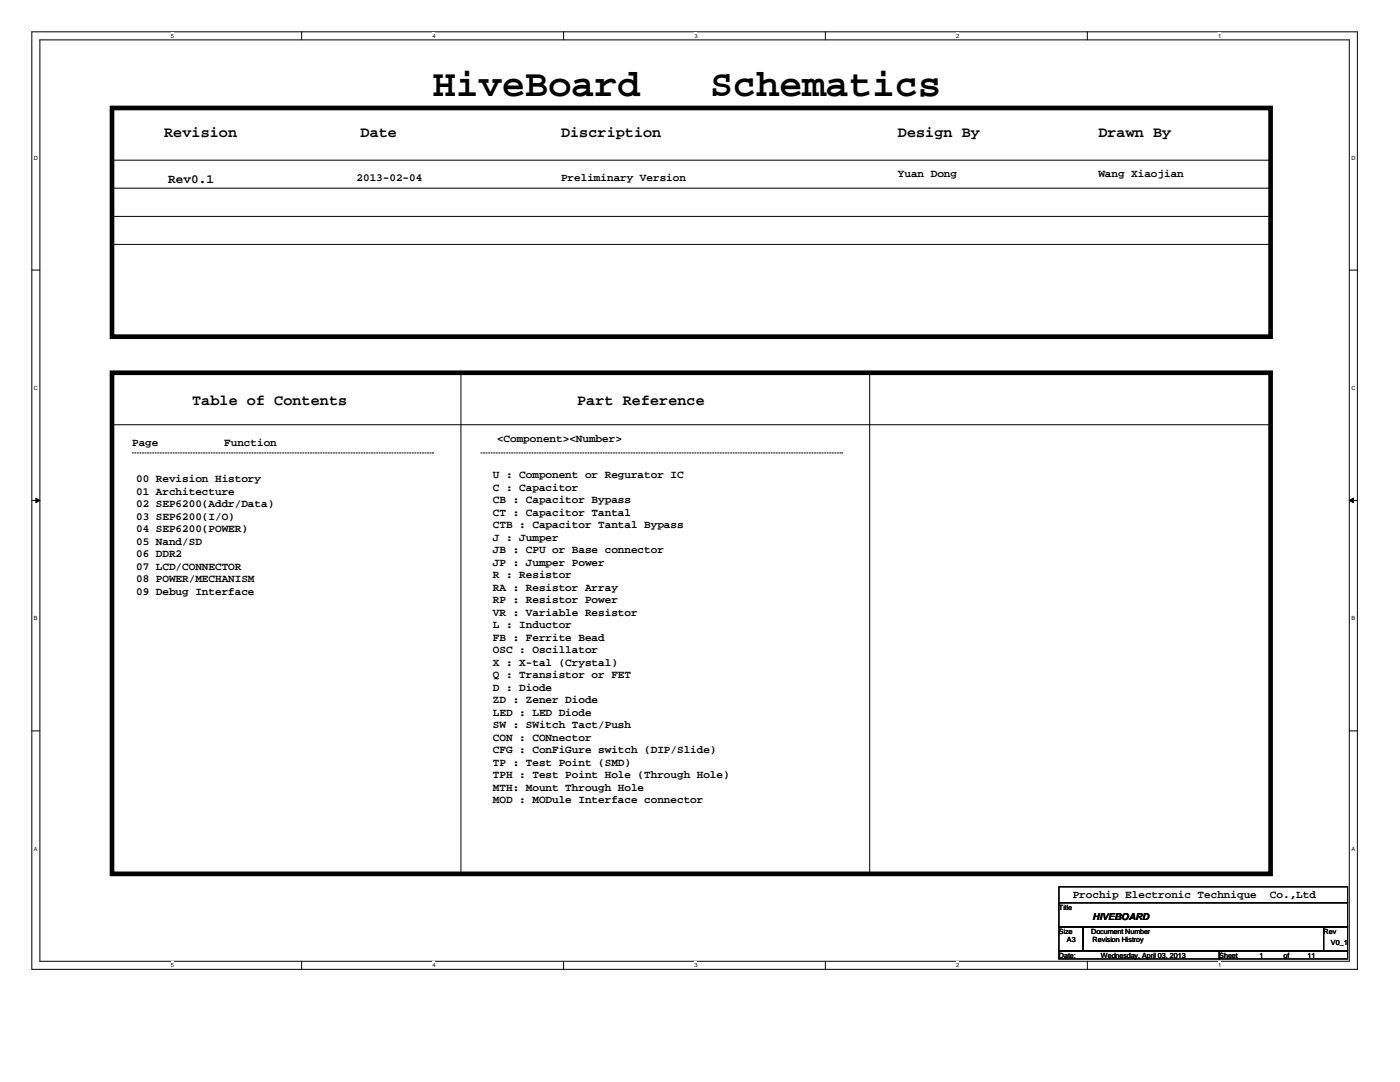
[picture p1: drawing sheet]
<svg xmlns="http://www.w3.org/2000/svg" width="279mm" height="216mm" viewBox="0 0 279 216" stroke-linecap="round" stroke-linejoin="round" font-family="sans-serif">
<defs><g id="words">
<g font-size="7.7">
<text x="86.4" y="19.1">HiveBoard</text>
<text x="141.7" y="19.1">Schematics</text>
</g>
<g font-size="3">
<text x="32.8" y="27.3">Revision</text>
<text x="72" y="27.3">Date</text>
<text x="112" y="27.3">Discription</text>
<text x="179.2" y="27.3">Design By</text>
<text x="219.2" y="27.3">Drawn By</text>
<text x="38.4" y="80.9">Table of Contents</text>
<text x="115.2" y="80.9">Part Reference</text>
</g>
<text font-size="2.5" x="33.6" y="36.4">Rev0.1</text>
<g font-size="2.2">
<text x="179.2" y="35.4">Yuan Dong</text>
<text x="219.2" y="35.4">Wang Xiaojian</text>
<text x="71.2" y="36.2">2013-02-04</text>
<text x="112" y="36.2">Preliminary Version</text>
<text x="26.4" y="89">Page</text>
<text x="44.7" y="89">Function</text>
<text x="99.2" y="88.2">&lt;Component&gt;&lt;Number&gt;</text>
<text x="98.4" y="95.4">U : Component or Regurator IC</text>
<text x="27.2" y="96.2">00 Revision History</text>
<text x="27.2" y="98.7">01 Architecture</text>
<text x="27.2" y="101.2">02 SEP6200(Addr/Data)</text>
<text x="98.4" y="97.9">C : Capacitor</text>
<text x="98.4" y="100.4">CB : Capacitor Bypass</text>
<text x="27.2" y="103.7">03 SEP6200(I/O)</text>
<text x="27.2" y="106.2">04 SEP6200(POWER)</text>
<text x="98.4" y="102.9">CT : Capacitor Tantal</text>
<text x="98.4" y="105.4">CTB : Capacitor Tantal Bypass</text>
<text x="98.4" y="107.9">J : Jumper</text>
<text x="27.2" y="108.7">05 Nand/SD</text>
<text x="27.2" y="111.2">06 DDR2</text>
<text x="27.2" y="113.7">07 LCD/CONNECTOR</text>
<text x="98.4" y="110.4">JB : CPU or Base connector</text>
<text x="98.4" y="112.9">JP : Jumper Power</text>
<text x="27.2" y="116.2">08 POWER/MECHANISM</text>
<text x="27.2" y="118.7">09 Debug Interface</text>
<text x="98.4" y="115.4">R : Resistor</text>
<text x="98.4" y="117.9">RA : Resistor Array</text>
<text x="98.4" y="120.4">RP : Resistor Power</text>
<text x="98.4" y="122.9">VR : Variable Resistor</text>
<text x="98.4" y="125.3">L : Inductor</text>
<text x="98.4" y="127.8">FB : Ferrite Bead</text>
<text x="98.4" y="130.3">OSC : Oscillator</text>
<text x="98.4" y="132.8">X : X-tal (Crystal)</text>
<text x="98.4" y="135.3">Q : Transistor or FET</text>
<text x="98.4" y="137.8">D : Diode</text>
<text x="98.4" y="140.3">ZD : Zener Diode</text>
<text x="98.4" y="142.8">LED : LED Diode</text>
<text x="98.4" y="145.3">SW : SWitch Tact/Push</text>
<text x="98.4" y="147.8">CON : CONnector</text>
<text x="98.4" y="150.3">CFG : ConFiGure switch (DIP/Slide)</text>
<text x="98.4" y="152.8">TP : Test Point (SMD)</text>
<text x="98.4" y="155.3">TPH : Test Point Hole (Through Hole)</text>
<text x="98.4" y="157.8">MTH: Mount Through Hole</text>
<text x="98.4" y="160.3">MOD : MODule Interface connector</text>
<text x="214.1" y="179.2">Prochip Electronic Technique</text>
<text x="253.4" y="179.2">Co.,Ltd</text>
</g>
<text font-size="1.9" x="218.1" y="183.6">HIVEBOARD</text>
<g font-size="1.4">
<text x="211.3" y="181.5">Title</text>
<text x="211.3" y="186.3">Size</text>
<text x="211.3" y="191.1">Date:</text>
<text x="212.9" y="187.9">A3</text>
<text x="217.8" y="186.3">Document Number</text>
<text x="218.1" y="188">Revision Histroy</text>
<text x="219.7" y="191.1">Wednesday, April 03, 2013</text>
<text x="243.3" y="191.1">Sheet</text>
<text x="251.3" y="191.1">1</text>
<text x="256.2" y="191.1">of</text>
<text x="260.9" y="191.1">11</text>
<text x="264.2" y="186.3">Rev</text>
<text x="265.6" y="188.6">V0_1</text>
</g>
<g font-size="1.1">
<text x="34.1" y="7.5">5</text>
<text x="86.3" y="7.5">4</text>
<text x="138.6" y="7.5">3</text>
<text x="190.8" y="7.5">2</text>
<text x="243.1" y="7.5">1</text>
<text x="6.8" y="31.9">D</text>
<text x="269.7" y="31.9">D</text>
<text x="6.8" y="77.8">C</text>
<text x="269.7" y="77.8">C</text>
<text x="6.8" y="123.8">B</text>
<text x="269.7" y="123.8">B</text>
<text x="6.8" y="169.8">A</text>
<text x="269.7" y="169.8">A</text>
<text x="34.1" y="193">5</text>
<text x="86.3" y="193">4</text>
<text x="138.6" y="193">3</text>
<text x="190.8" y="193">2</text>
<text x="243.1" y="193">1</text>
</g>
</g></defs>
<path d="M6.3 6.3h264.6v187.1h-264.6zM8 8h261.3v183.8h-261.3z" fill="none" stroke="#000" stroke-width=".2"/>
<g fill="#fff">
<path d="M34.1 6.4h.6v1.3h-.6z"/>
<path d="M34.1 191.9h.6v1.3h-.6z"/>
</g>
<path d="M60.2 6.3v1.7M60.2 191.8v1.6" fill="none" stroke="#000" stroke-width=".2"/>
<g fill="#fff">
<path d="M86.3 6.4h.6v1.3h-.6z"/>
<path d="M86.3 191.9h.6v1.3h-.6z"/>
</g>
<path d="M112.5 6.3v1.7M112.5 191.8v1.6" fill="none" stroke="#000" stroke-width=".2"/>
<g fill="#fff">
<path d="M138.6 6.4h.6v1.3h-.6z"/>
<path d="M138.6 191.9h.6v1.3h-.6z"/>
</g>
<path d="M164.7 6.3v1.7M164.7 191.8v1.6" fill="none" stroke="#000" stroke-width=".2"/>
<g fill="#fff">
<path d="M190.8 6.4h.6v1.3h-.6z"/>
<path d="M190.8 191.9h.6v1.3h-.6z"/>
</g>
<path d="M217 6.3v1.7M217 191.8v1.6" fill="none" stroke="#000" stroke-width=".2"/>
<g fill="#fff">
<path d="M243.1 6.4h.6v1.3h-.6z"/>
<path d="M243.1 191.9h.6v1.3h-.6z"/>
<path d="M6.8 30.8h.7v1.3h-.7z"/>
<path d="M269.7 30.8h.8v1.3h-.8z"/>
<path d="M6.8 76.7h.7v1.4h-.7z"/>
<path d="M269.7 76.7h.8v1.4h-.8z"/>
</g>
<path d="M6.3 53.9h1.7M269.3 53.9h1.6" fill="none" stroke="#000" stroke-width=".2"/>
<g fill="#fff">
<path d="M6.8 122.7h.7v1.3h-.7z"/>
<path d="M269.7 122.7h.7v1.3h-.7z"/>
</g>
<path d="M6.3 99.9h1.7M269.3 99.9h1.6" fill="none" stroke="#000" stroke-width=".2"/>
<g fill="#000" stroke="#000" stroke-width=".2">
<path d="M7.2 99.4l.8 .5-.8 .4z" fill-rule="evenodd"/>
<path d="M269.3 99.9l.8-.5v.9z" fill-rule="evenodd"/>
</g>
<g fill="#fff">
<path d="M6.8 168.7h.7v1.3h-.7z"/>
<path d="M269.7 168.7h.7v1.3h-.7z"/>
</g>
<g fill="none" stroke="#000" stroke-width=".2">
<path d="M22.4 32h231.2M22.4 37.5h231.2M253.6 32h.1M253.6 37.5h.1M22.4 43.2h231.2M22.4 48.8h231.2M253.6 43.2h.1M253.6 48.8h.1M92 74.4v100M173.6 74.4v100M22.4 84.8h231.2M253.6 84.8h.1"/>
<path d="M6.3 145.8h1.7M269.3 145.8h1.6M92 174.4h.1M173.6 174.4h.1M211.3 177h57.6v3.1h-57.6zM211.3 180.1h57.6v4.9h-57.6zM211.3 185h4.9v4.7h-4.9zM211.3 189.7h32v1.6h-32zM216.2 185h48v4.7h-48zM243.3 189.7h25.6v1.6h-25.6zM264.2 185h4.7v4.7h-4.7z"/>
</g>
<path d="M22.4 21.5h231.2v45.7h-231.2zM22.4 74.4h231.2v100h-231.2z" fill="none" stroke="#000" stroke-width=".93"/>
<path d="M26.4 90.4h60M86.4 90.4h.1M96 90.4h72M168 90.4h.1" fill="none" stroke="#000" stroke-width=".2" stroke-dasharray=".3 .3"/>
<use href="#words"/>
</svg>
